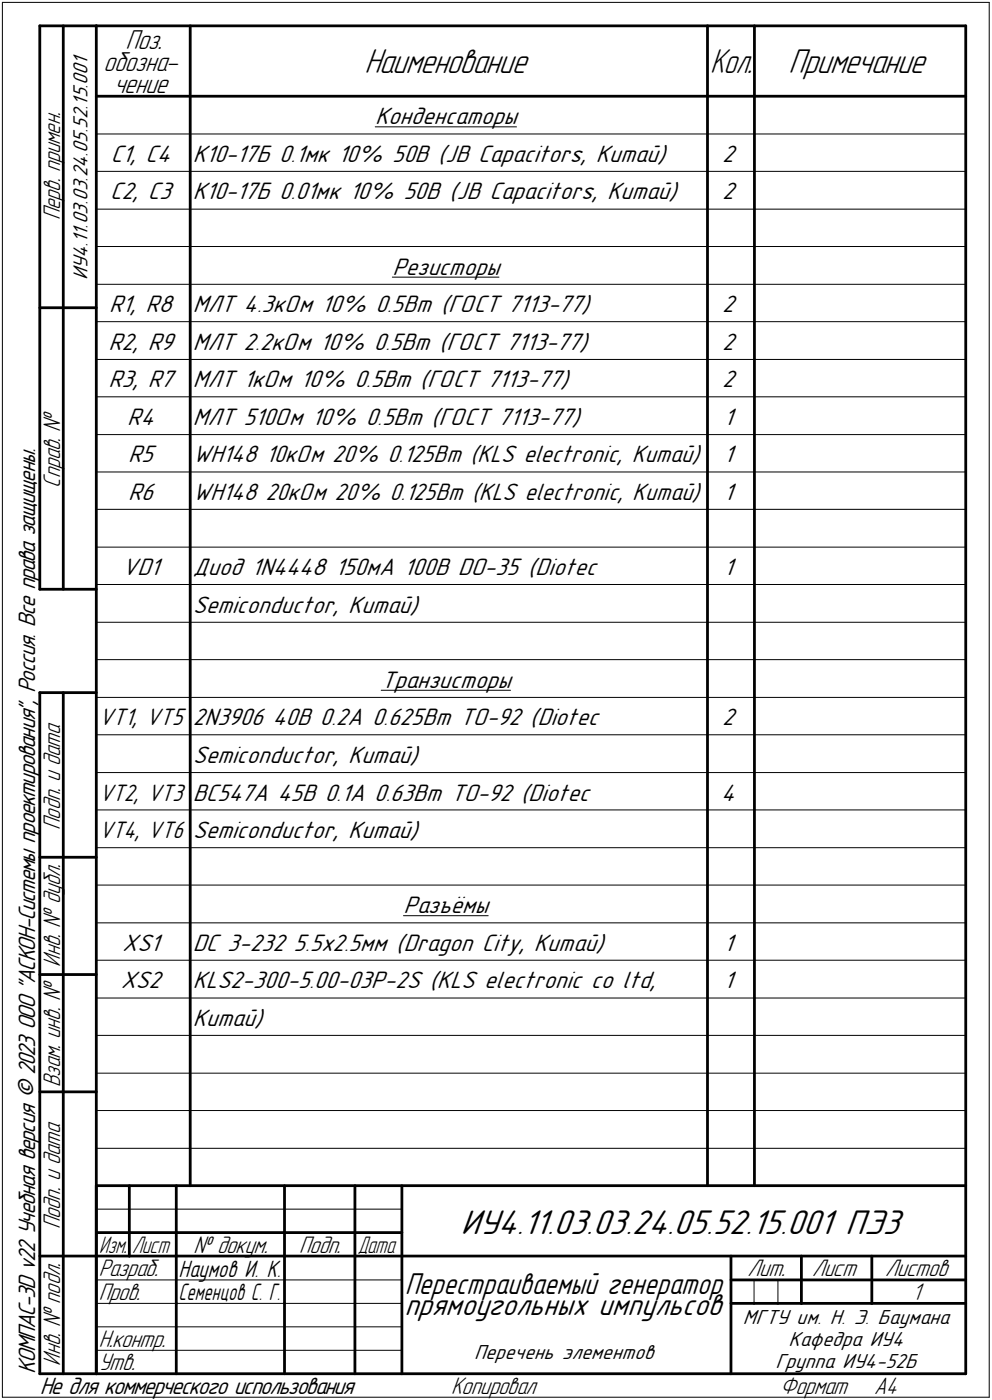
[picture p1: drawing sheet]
<svg xmlns="http://www.w3.org/2000/svg" width="211mm" height="298mm" viewBox="0 0 211 298" stroke-linecap="round" stroke-linejoin="round" font-family="sans-serif">
<defs><g id="words">
<g font-size="7.8">
<text x="77.5" y="15.5">Наименование</text>
<text x="167.8" y="15.5">Примечание</text>
<text x="98" y="262.8">ИУ4.11.03.03.24.05.52.15.001 ПЭ3</text>
</g>
<text font-size="7.7" x="151.1" y="15.5">Кол.</text>
<text font-size="6.8" x="86" y="280.1">прямоугольных импульсов</text>
<text font-size="6.7" x="86.1" y="275.4">Перестраиваемый генератор</text>
<g font-size="6.2">
<text x="26.7" y="10.5">Поз.</text>
<text x="22" y="15.1">обозна-</text>
<text x="24.2" y="19.8">чение</text>
</g>
<g font-size="5.4">
<text x="79.8" y="26.5">Конденсаторы</text>
<text x="23.6" y="34.5">С1, С4</text>
<text x="41" y="34.5">К10-17Б 0.1мк 10% 50В (JB Capacitors, Китай)</text>
<text x="153.7" y="34.5">2</text>
<text x="12.8" y="46.9" transform="rotate(-90 12.8 46.9)">Перв. примен.</text>
<text x="23.5" y="42.5">С2, С3</text>
<text x="41" y="42.5">К10-17Б 0.01мк 10% 50В (JB Capacitors, Китай)</text>
<text x="153.7" y="42.5">2</text>
<text x="83.5" y="58.5">Резисторы</text>
<text x="23.2" y="66.5">R1, R8</text>
<text x="41" y="66.5">МЛТ 4.3кОм 10% 0.5Вт (ГОСТ 7113-77)</text>
<text x="153.7" y="66.5">2</text>
<text x="23.1" y="74.5">R2, R9</text>
<text x="41" y="74.5">МЛТ 2.2кОм 10% 0.5Вт (ГОСТ 7113-77)</text>
<text x="153.7" y="74.5">2</text>
<text x="23.1" y="82.5">R3, R7</text>
<text x="41" y="82.5">МЛТ 1кОм 10% 0.5Вт (ГОСТ 7113-77)</text>
<text x="153.7" y="82.5">2</text>
<text x="27.1" y="90.5">R4</text>
<text x="41" y="90.5">МЛТ 510Ом 10% 0.5Вт (ГОСТ 7113-77)</text>
<text x="154" y="90.5">1</text>
<text x="27.3" y="98.5">R5</text>
<text x="41" y="98.5">WH148</text>
<text x="56.6" y="98.5">10кОм 20% 0.125Вт (KLS electronic, Китай)</text>
<text x="154" y="98.5">1</text>
<text x="12.8" y="103.8" transform="rotate(-90 12.8 103.8)">Справ. !</text>
<text x="27.3" y="106.5">R6</text>
<text x="41" y="106.5">WH148</text>
<text x="56.5" y="106.5">20кОм 20% 0.125Вт (KLS electronic, Китай)</text>
<text x="154" y="106.5">1</text>
<text x="26" y="122.5">VD1</text>
<text x="41" y="122.5">Диод 1N4448</text>
<text x="71.3" y="122.5">150мА 100В DO-35 (Diotec</text>
<text x="154" y="122.5">1</text>
<text x="41" y="130.5">Semiconductor, Китай)</text>
<text x="81.1" y="146.5">Транзисторы</text>
<text x="41" y="154.5">2N3906</text>
<text x="57.9" y="154.5">40В 0.2А 0.625Вт TO-92 (Diotec</text>
<text x="153.7" y="154.5">2</text>
<text x="41" y="162.5">Semiconductor, Китай)</text>
<text x="41" y="170.5">BC547A 45В 0.1А 0.63Вт TO-92 (Diotec</text>
<text x="153.5" y="170.5">4</text>
<text x="12.8" y="176.7" transform="rotate(-90 12.8 176.7)">Подп. и дата</text>
<text x="41" y="178.5">Semiconductor, Китай)</text>
<text x="85.9" y="194.5">Разъёмы</text>
<text x="26" y="202.5">XS1</text>
<text x="41" y="202.5">DC 3-232</text>
<text x="62.5" y="202.5">5.5x2.5мм (Dragon City, Китай)</text>
<text x="154" y="202.5">1</text>
<text x="12.8" y="205.8" transform="rotate(-90 12.8 205.8)">Инв. ! дубл.</text>
<text x="25.7" y="210.5">XS2</text>
<text x="41" y="210.5">KLS2-300-5.00-03P-2S (KLS electronic co ltd,</text>
<text x="154" y="210.5">1</text>
<text x="41" y="218.5">Китай)</text>
<text x="12.8" y="231.6" transform="rotate(-90 12.8 231.6)">Взам. инв. !</text>
<text x="12.8" y="261.7" transform="rotate(-90 12.8 261.7)">Подп. и дата</text>
<text x="41.2" y="266.8">! докум.</text>
<text x="63.6" y="266.8">Подп.</text>
<text x="21" y="271.8">Разраб.</text>
<text x="159.1" y="271.8">Лит.</text>
<text x="172.8" y="271.8">Лист</text>
<text x="188.3" y="271.8">Листов</text>
<text x="21" y="276.8">Пров.</text>
<text x="194.1" y="276.8">1</text>
<text x="21" y="286.8">Н.контр.</text>
<text x="7.5" y="292.5" transform="rotate(-90 7.5 292.5)">КОМПАС-3D v22 Учебная версия © 2023 ООО &quot;АСКОН-Системы проектирования&quot;, Россия. Все права защищены.</text>
<text x="12.8" y="290.8" transform="rotate(-90 12.8 290.8)">Инв. ! подл.</text>
<text x="21" y="291.8">Утв.</text>
<text x="8.5" y="296.7">Не для коммерческого использования</text>
<text x="96" y="296.8">Копировал</text>
<text x="166" y="296.8">Формат</text>
<text x="186" y="296.8">A4</text>
</g>
<g font-size="5.3">
<text x="21" y="154.5">VT1, VT5</text>
<text x="21.1" y="170.5">VT2, VT3</text>
<text x="21.1" y="178.5">VT4, VT6</text>
<text x="21.1" y="266.8">Изм.</text>
<text x="28.1" y="266.8">Лист</text>
<text x="76.1" y="266.8">Дата</text>
<text x="38" y="271.8">Наумов И. К.</text>
</g>
<text font-size="5.2" x="38" y="276.8">Семенцов С. Г.</text>
<g font-size="4.6">
<text x="18.6" y="59.7" transform="rotate(-90 18.6 59.7)">ИУ4.11.03.03.24.05.52.15.001</text>
<text x="158.1" y="281.8">МГТУ им. Н. Э. Баумана</text>
<text x="167.8" y="286.6">Кафедра ИУ4</text>
<text x="100.9" y="289.4">Перечень элементов</text>
<text x="165" y="291.4">Группа ИУ4-52Б</text>
</g>
</g></defs>
<g fill="none" stroke="#000" stroke-width=".21">
<path d="M.5 .5v297zM.5 .5h210zM210.5 .5v297zM20.5 28.5h185zM20.5 36.5h185zM79.8 27h30.1zM20.5 44.5h185zM20.5 52.5h185zM83.5 59h22.7zM20.5 60.5h185zM20.5 68.5h185zM20.5 76.5h185z"/>
<path d="M20.5 84.5h185zM20.5 92.5h185zM20.5 100.5h185zM20.5 108.5h185zM20.5 116.5h185zM20.5 124.5h185zM20.5 132.5h185zM20.5 140.5h185zM20.5 148.5h185zM20.5 156.5h185zM81.1 147h27.5zM20.5 164.5h185z"/>
<path d="M20.5 172.5h185zM20.5 180.5h185zM20.5 188.5h185zM20.5 196.5h185zM85.9 195h18zM20.5 204.5h185zM20.5 212.5h185zM20.5 220.5h185zM20.5 228.5h185zM20.5 236.5h185zM20.5 257.5h65zM20.5 244.5h185z"/>
<path d="M20.5 272.5h17zM20.5 277.5h17zM37.5 272.5h23zM37.5 277.5h23zM60.5 272.5h15zM60.5 277.5h15zM75.5 272.5h10zM75.5 277.5h10zM160.4 272.5v5zM165.5 272.5v5zM.5 297.5h210zM20.5 282.5h65z"/>
<path d="M20.5 287.5h65z"/>
</g>
<g fill="none" stroke="#000" stroke-width=".59">
<path d="M8.5 5.5v120zM8.5 5.5h12zM13.5 5.5v120zM20.5 5.5v287zM20.5 5.5h185zM40.5 5.5v247zM150.5 5.5v247zM160.5 5.5v247zM205.5 5.5v287zM20.5 20.5h185zM8.5 65.5h12zM8.5 125.5h12z"/>
<path d="M8.5 147.5v145zM8.5 147.5h12zM13.5 147.5v145zM8.5 182.5h12zM8.5 207.5h12zM8.5 232.5h12zM20.5 252.5h185zM20.5 252.5v40zM27.5 252.5v15zM37.5 252.5v25zM60.5 252.5v25zM75.5 252.5v25z"/>
<path d="M85.5 252.5v40zM8.5 267.5h12zM20.5 262.5h7zM20.5 267.5h7zM27.5 262.5h10zM27.5 267.5h10zM37.5 277.5v15zM37.5 262.5h23zM37.5 267.5h23zM60.5 277.5v15zM60.5 262.5h15zM60.5 267.5h15z"/>
<path d="M75.5 277.5v15zM75.5 262.5h10zM75.5 267.5h10zM85.5 267.5h120zM155.5 267.5v25zM155.5 272.5h15zM155.5 277.5h4.9zM160.4 277.5h5.1zM165.5 277.5h5zM170.5 267.5v10zM170.5 272.5h35zM170.5 277.5h15z"/>
<path d="M185.5 267.5v10zM185.5 277.5h20zM8.5 292.5h12zM20.5 292.5h185z"/>
</g>
<use href="#words"/>
</svg>
